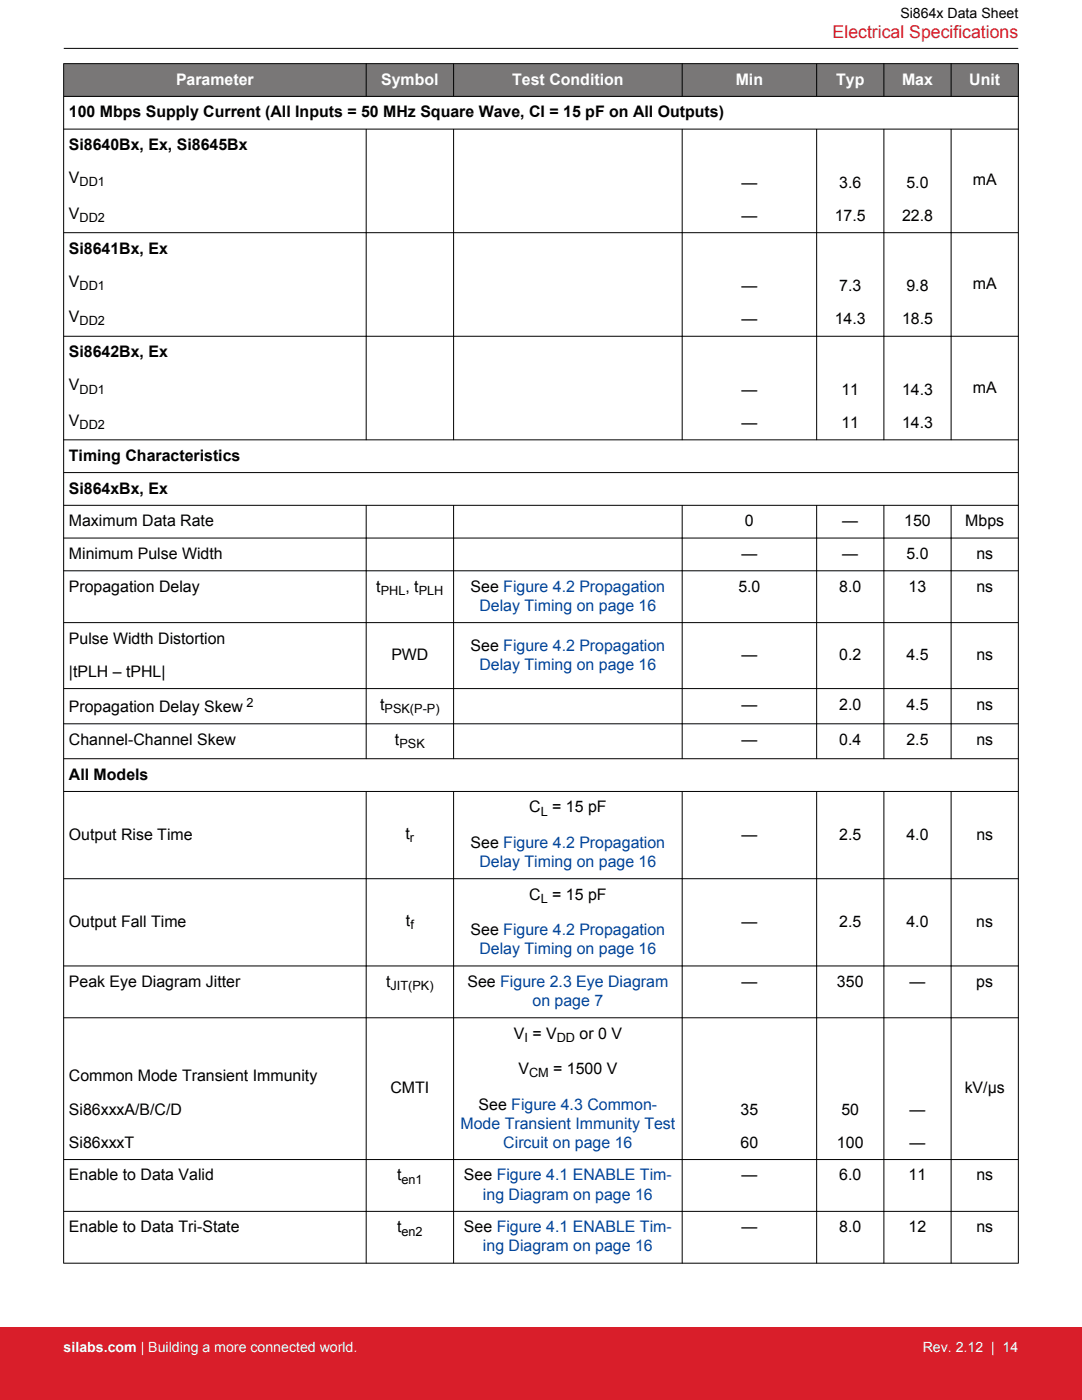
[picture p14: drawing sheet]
<svg xmlns="http://www.w3.org/2000/svg" width="216mm" height="279mm" viewBox="0 0 216 279" stroke-linecap="round" stroke-linejoin="round" font-family="sans-serif">
<defs><g id="words">
<text font-size="3.5" fill="#d91e2a" x="166.1" y="7.5">Electrical Specifications</text>
<g font-size="3.2" fill="#fff">
<text x="35.1" y="16.9">Parameter</text>
<text x="76.1" y="16.9">Symbol</text>
<text x="102.2" y="16.9">Test Condition</text>
<text x="146.8" y="16.9">Min</text>
<text x="166.8" y="16.9">Typ</text>
<text x="180" y="16.9">Max</text>
<text x="193.4" y="16.9">Unit</text>
</g>
<g font-size="3.2">
<text x="13.7" y="23.4">100 Mbps Supply Current (All Inputs = 50 MHz Square Wave, CI = 15 pF on All Outputs)</text>
<text x="13.7" y="29.9">Si8640Bx, Ex, Si8645Bx</text>
<text x="13.7" y="36.6">V</text>
<text x="148" y="37.5">—</text>
<text x="167.5" y="37.5">3.6</text>
<text x="180.9" y="37.5">5.0</text>
<text x="194.1" y="37">mA</text>
<text x="13.7" y="43.6">V</text>
<text x="148" y="44.1">—</text>
<text x="166.6" y="44.1">17.5</text>
<text x="180" y="44.1">22.8</text>
<text x="13.7" y="50.6">Si8641Bx, Ex</text>
<text x="13.7" y="57.3">V</text>
<text x="148" y="58.1">—</text>
<text x="167.5" y="58.1">7.3</text>
<text x="180.9" y="58.1">9.8</text>
<text x="194.1" y="57.7">mA</text>
<text x="13.7" y="64.3">V</text>
<text x="148" y="64.8">—</text>
<text x="166.6" y="64.8">14.3</text>
<text x="180" y="64.8">18.5</text>
<text x="13.7" y="71.3">Si8642Bx, Ex</text>
<text x="13.7" y="77.9">V</text>
<text x="148" y="78.8">—</text>
<text x="167.9" y="78.8">11</text>
<text x="180" y="78.8">14.3</text>
<text x="194.1" y="78.4">mA</text>
<text x="13.7" y="85">V</text>
<text x="148" y="85.4">—</text>
<text x="167.9" y="85.4">11</text>
<text x="180" y="85.4">14.3</text>
<text x="13.7" y="92">Timing Characteristics</text>
<text x="13.7" y="98.5">Si864xBx, Ex</text>
<text x="13.7" y="105">Maximum Data Rate</text>
<text x="148.7" y="105">0</text>
<text x="168.1" y="105">—</text>
<text x="180.4" y="105">150</text>
<text x="192.6" y="105">Mbps</text>
<text x="13.7" y="111.6">Minimum Pulse Width</text>
<text x="148" y="111.6">—</text>
<text x="168.1" y="111.6">—</text>
<text x="180.9" y="111.6">5.0</text>
<text x="194.8" y="111.6">ns</text>
<text x="13.7" y="118.1">Propagation Delay</text>
<text x="75.1" y="118.1">t</text>
<text x="80.9" y="118.1">, t</text>
<text x="93.9" y="118.1">See Figure 4.2 Propagation</text>
<text x="147.3" y="118.1">5.0</text>
<text x="167.5" y="118.1">8.0</text>
<text x="181.3" y="118.1">13</text>
<text x="194.8" y="118.1">ns</text>
<text x="13.7" y="128.4">Pulse Width Distortion</text>
<text x="78.1" y="131.8">PWD</text>
<text x="93.9" y="129.8">See Figure 4.2 Propagation</text>
<text x="148" y="131.8">—</text>
<text x="167.5" y="131.8">0.2</text>
<text x="180.9" y="131.8">4.5</text>
<text x="194.8" y="131.8">ns</text>
<text x="13.7" y="135.1">|tPLH – tPHL|</text>
<text x="13.7" y="142.1">Propagation Delay Skew</text>
<text x="75.8" y="141.6">t</text>
<text x="148" y="141.6">—</text>
<text x="167.5" y="141.6">2.0</text>
<text x="180.9" y="141.6">4.5</text>
<text x="194.8" y="141.6">ns</text>
<text x="13.7" y="148.6">Channel-Channel Skew</text>
<text x="78.8" y="148.6">t</text>
<text x="148" y="148.6">—</text>
<text x="167.5" y="148.6">0.4</text>
<text x="180.9" y="148.6">2.5</text>
<text x="194.8" y="148.6">ns</text>
<text x="13.7" y="155.6">All Models</text>
<text x="13.7" y="167.6">Output Rise Time</text>
<text x="80.9" y="167.4">t</text>
<text x="105.6" y="162.1">C</text>
<text x="110.2" y="162.1">= 15 pF</text>
<text x="148" y="167.6">—</text>
<text x="167.5" y="167.6">2.5</text>
<text x="180.9" y="167.6">4.0</text>
<text x="194.8" y="167.6">ns</text>
<text x="93.9" y="169.2">See Figure 4.2 Propagation</text>
<text x="105.6" y="179.5">C</text>
<text x="110.2" y="179.5">= 15 pF</text>
<text x="13.7" y="185">Output Fall Time</text>
<text x="81" y="184.8">t</text>
<text x="148" y="185">—</text>
<text x="167.5" y="185">2.5</text>
<text x="180.9" y="185">4.0</text>
<text x="194.8" y="185">ns</text>
<text x="93.9" y="186.6">See Figure 4.2 Propagation</text>
<text x="13.7" y="197">Peak Eye Diagram Jitter</text>
<text x="77" y="197">t</text>
<text x="93.3" y="197">See Figure 2.3 Eye Diagram</text>
<text x="148" y="197">—</text>
<text x="167" y="197">350</text>
<text x="181.5" y="197">—</text>
<text x="194.8" y="197">ps</text>
<text x="102.5" y="207.3">V = V</text>
<text x="115.6" y="207.3">or 0 V</text>
<text x="13.7" y="215.8">Common Mode Transient Immunity</text>
<text x="103.4" y="214.4">V</text>
<text x="110.4" y="214.4">= 1500 V</text>
<text x="77.9" y="218.2">CMTI</text>
<text x="95.5" y="221.4">See Figure 4.3 Common-</text>
<text x="192.5" y="218.2">kV/µs</text>
<text x="13.7" y="222.4">Si86xxxA/B/C/D</text>
<text x="147.8" y="222.4">35</text>
<text x="167.9" y="222.4">50</text>
<text x="181.5" y="222.4">—</text>
<text x="13.7" y="229.1">Si86xxxT</text>
<text x="147.8" y="229.1">60</text>
<text x="167" y="229.1">100</text>
<text x="181.5" y="229.1">—</text>
<text x="13.7" y="235.6">Enable to Data Valid</text>
<text x="79.2" y="235.6">t</text>
<text x="92.6" y="235.6">See Figure 4.1 ENABLE Tim-</text>
<text x="148" y="235.6">—</text>
<text x="167.5" y="235.6">6.0</text>
<text x="181.3" y="235.6">11</text>
<text x="194.8" y="235.6">ns</text>
<text x="13.7" y="245.9">Enable to Data Tri-State</text>
<text x="79.2" y="245.9">t</text>
<text x="92.6" y="245.9">See Figure 4.1 ENABLE Tim-</text>
<text x="148" y="245.9">—</text>
<text x="167.5" y="245.9">8.0</text>
<text x="181.3" y="245.9">12</text>
<text x="194.8" y="245.9">ns</text>
</g>
<g font-size="3.2" fill="#00449a">
<text x="95.7" y="121.9">Delay Timing on page 16</text>
<text x="95.7" y="133.7">Delay Timing on page 16</text>
<text x="95.7" y="173">Delay Timing on page 16</text>
<text x="95.7" y="190.4">Delay Timing on page 16</text>
<text x="106.3" y="200.8">on page 7</text>
<text x="91.9" y="225.3">Mode Transient Immunity Test</text>
<text x="100.4" y="229.1">Circuit on page 16</text>
<text x="96.4" y="239.4">ing Diagram on page 16</text>
<text x="96.4" y="249.7">ing Diagram on page 16</text>
</g>
<text font-size="2.8" x="179.7" y="3.5">Si864x Data Sheet</text>
<g font-size="2.8" fill="#fff">
<text x="12.7" y="269.9">silabs.com | Building a more connected world.</text>
<text x="184.1" y="269.9">Rev. 2.12 | 14</text>
</g>
<g font-size="2.5">
<text x="15.9" y="37.2">DD1</text>
<text x="15.9" y="44.3">DD2</text>
<text x="15.9" y="57.9">DD1</text>
<text x="15.9" y="65">DD2</text>
<text x="15.9" y="78.6">DD1</text>
<text x="15.9" y="85.6">DD2</text>
<text x="76" y="118.7">PHL</text>
<text x="83.6" y="118.7">PLH</text>
<text x="49.2" y="141">2</text>
<text x="76.7" y="142.2">PSK(P-P)</text>
<text x="79.7" y="149.3">PSK</text>
<text x="81.8" y="168">r</text>
<text x="107.9" y="162.8">L</text>
<text x="81.9" y="185.4">f</text>
<text x="107.9" y="180.2">L</text>
<text x="77.9" y="197.6">JIT(PK)</text>
<text x="104.6" y="207.9">I</text>
<text x="111.1" y="207.9">DD</text>
<text x="105.6" y="215">CM</text>
<text x="80.1" y="236.2">en1</text>
<text x="80.1" y="246.6">en2</text>
</g>
</g></defs>
<g fill="#797777">
<path d="M12.7 12.7h190.5v6.5h-190.5z" fill-rule="evenodd"/>
<path d="M12.7 12.7h190.5v6.5h-190.5z" fill-rule="evenodd"/>
</g>
<g fill="none" stroke="#000" stroke-width=".2">
<path d="M12.7 19.2h190.5M12.7 12.7h190.5M12.7 12.7v239.4M12.7 9.7h190.5M73.1 12.7v6.6M90.5 12.7v6.6M136.1 12.7v6.6M163 12.7v6.6M176.4 12.7v6.6M189.8 12.7v6.6M203.2 12.7v239.4M12.7 25.8h190.5"/>
<path d="M73.1 25.7v62.1M90.5 25.7v62.1M136.1 25.7v62.1M163 25.7v62.1M176.4 25.7v62.1M189.8 25.7v62.1M12.7 46.4h190.5M12.7 67.1h190.5M12.7 87.8h190.5M12.7 94.3h190.5M12.7 107.4h190.5M12.7 113.9h190.5"/>
<path d="M12.7 100.8h190.5M73.1 100.8v50.7M90.5 100.8v50.7M136.1 100.8v50.7M163 100.8v50.7M176.4 100.8v50.7M189.8 100.8v50.7M12.7 124.3h190.5M12.7 137.4h190.5M12.7 144.4h190.5M12.7 151.4h190.5M12.7 158h190.5"/>
<path d="M73.1 157.9v94.2M90.5 157.9v94.2M136.1 157.9v94.2M163 157.9v94.2M176.4 157.9v94.2M189.8 157.9v94.2M12.7 175.4h190.5M12.7 192.8h190.5M12.7 203.1h190.5M12.7 231.4h190.5M12.7 241.8h190.5M12.7 252.1h190.5"/>
</g>
<path d="M0 264.9h215.9v14.5h-215.9z" fill="#d91e2a"/>
<use href="#words"/>
</svg>
